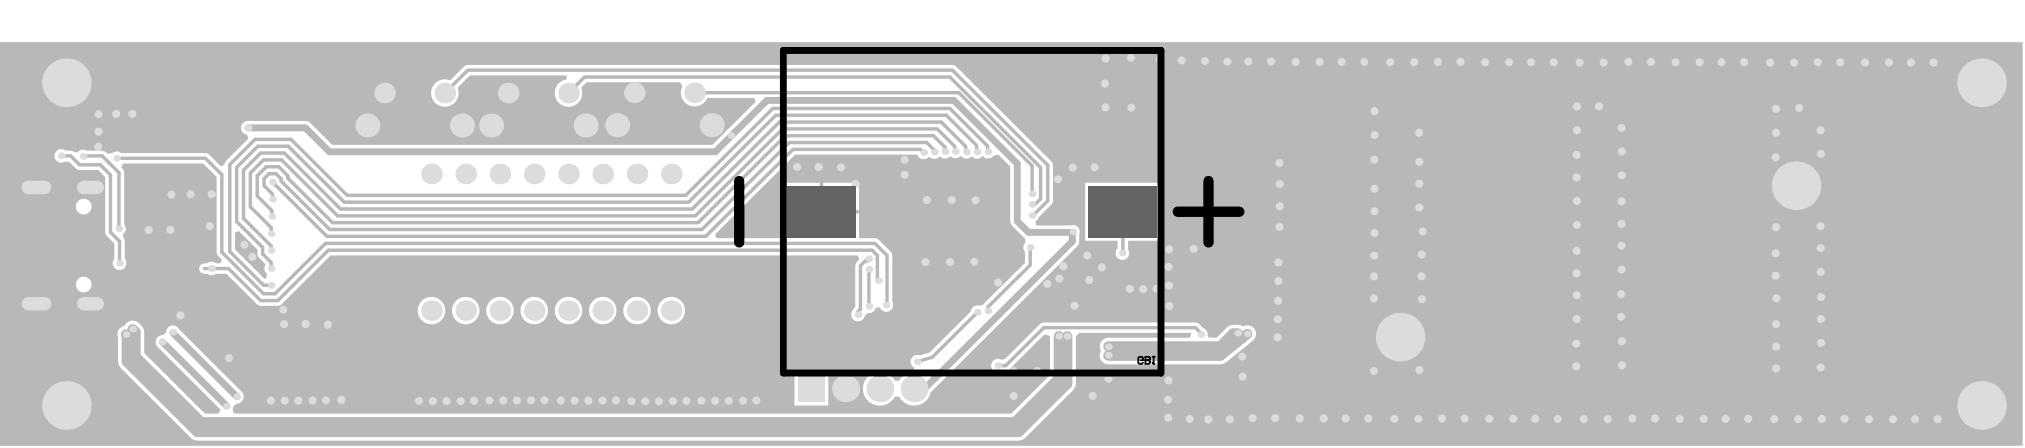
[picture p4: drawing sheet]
<svg xmlns="http://www.w3.org/2000/svg" width="500mm" height="110mm" viewBox="0 0 500 110" stroke-linecap="round" stroke-linejoin="round" font-family="sans-serif">
<g fill="#b8b8b8">
<path d="M58 57.3l.9-.4 4.7 4.6 .1 1.6 1.9 2.1a1.61 1.61 0 0 0 .3 2.3l-.2 1-.4 .2-7.3-7.2z"/>
<path d="M0 10.4h499.3v99.5h-499.3zM13.7 37.5a1.7 1.7 0 0 0 .2 2.1 1.7 1.7 0 0 0 2.2 .2l1 .1 2 1.9 5.1 .1 1.8 1.8v13.6l.4 .9 1.8 1.8-.1 3.9a1.69 1.69 0 0 0 .3 2.3 1.69 1.69 0 0 0 2.3-.1 1.69 1.69 0 0 0 .1-2.3v-4.3l-.5-1.7a1.65 1.65 0 0 0 .4-2.5v-12.7l-.1-.5-.7-.9 .4-.9h19.9l3.3 3.3v18.6l.3 .9 1 .9-.4 .9h-1.1a1.59 1.59 0 0 0-2.2 0 1.35 1.35 0 0 0-1.9 .9 1.35 1.35 0 0 0 1.2 1.7l.9 .1a1.64 1.64 0 0 0 1.9-.1h2.7l8 7.8 4.7 .1 .9-.4 12.1-12h130.1l.4 1-.9 1-.1 .5v10.2l-.5 .6a1.71 1.71 0 0 0 .4 2.7 1.71 1.71 0 0 0 2.5-1.1l.9-.7a1.63 1.63 0 0 0 1.8-1.3l1-.1a1.67 1.67 0 0 0 2.3 .9 1.67 1.67 0 0 0 .8-2.3l-.1-11.9-3.7-3.7-4.4-.1v-6.1h-18.6v6.1h-16.6l-.4-.9 19.8-19.7h30.1l.2 .4a1.69 1.69 0 0 0 2.8 .1 1.65 1.65 0 0 0 2.6-.1 1.64 1.64 0 0 0 2.6-.1 1.63 1.63 0 0 0 2.6 0 1.68 1.68 0 0 0 2.7 .1 1.67 1.67 0 0 0 2.7-.1 1.7 1.7 0 0 0 2.7-.1l1.2-.1 2.9 2.9v13.4l.1 .7 .4 .5 3.1 3 .1 1.1a1.57 1.57 0 0 0-.1 2.3v2.7l-10.4 10.4-1 .1a1.66 1.66 0 0 0-2 1.5l-10.1 10.1-2.4 .7a1.66 1.66 0 0 0-2.2 .9 1.66 1.66 0 0 0 .8 2.1l-.2 1h-.4a4.1 4.1 0 0 0-3.1 2.2h-1.1a4.2 4.2 0 0 0-6.4-1.2 4.2 4.2 0 0 0 0 6.4 4.2 4.2 0 0 0 6.4-1.2h1.1a4.2 4.2 0 0 0 4.2 2.2 4.2 4.2 0 0 0 3.5-3.3l36.2-36 .4-.5 .1-.7v-1.8a1.64 1.64 0 0 0-.4-1.8 1.64 1.64 0 0 0-1.7-.3h-8.5l-.2-1 4.2-4.6v-9.8l-24.2-24.1-120.1-.1-.9 .4-3.5 3.4a3.4 3.4 0 0 0-4.7 2.7 3.4 3.4 0 0 0 3.9 3.8 3.4 3.4 0 0 0 2.7-4.7l3-3h23.8l.1 1a3.4 3.4 0 0 0-2.9 4.1 3.4 3.4 0 0 0 4.4 2.5 3.4 3.4 0 0 0 2.1-4.6l1.3-1.3h23.1l.6 1-.2 .3a3.4 3.4 0 0 0 1.9 4.4 3.4 3.4 0 0 0 4.4-1.9h11.6l.4 1-10.7 10.6h-93.9l-5.9-5.8-.7-.1h-14.2a1.74 1.74 0 0 0-1.7 1.6 1.74 1.74 0 0 0 1.5 1.9l.3 .9-5.5 5.4-.4 .9-.9 .5-2.9-2.9-.9-.4-21-.1a1.63 1.63 0 0 0-2 .1l-1.2 .2-.8-.7-.5-.1h-3.7a1.71 1.71 0 0 0-2.4 .5 5.8 5.8 0 0 0-2.9-.5 1.65 1.65 0 0 0-2.5 .4zM203.2 45v6.8h8.9v-6.8zM193.5 45v6.8h8.9v-6.8zM18.7 50.9a1.96 1.96 0 0 0 3.9 0 1.96 1.96 0 0 0-3.9 0zM267.9 45v14.3h8v1.9a1.69 1.69 0 0 0-.1 2.3 1.69 1.69 0 0 0 2.3 .2 1.69 1.69 0 0 0 .4-2.2v-2.2h8v-14.3zM18.7 70.1a1.96 1.96 0 0 0 3.9 0 1.96 1.96 0 0 0-3.9 0zM162.3 76.6a3.4 3.4 0 0 0 6.8 0 3.4 3.4 0 0 0-6.8 0zM153.8 76.6a3.4 3.4 0 0 0 6.9 0 3.4 3.4 0 0 0-6.9 0zM145.4 76.6a3.4 3.4 0 0 0 6.8 0 3.4 3.4 0 0 0-6.8 0zM136.9 76.6a3.4 3.4 0 0 0 6.8 0 3.4 3.4 0 0 0-6.8 0zM128.5 76.6a3.4 3.4 0 0 0 6.8 0 3.4 3.4 0 0 0-6.8 0zM120 76.6a3.4 3.4 0 0 0 6.8 0 3.4 3.4 0 0 0-6.8 0zM111.6 76.6a3.4 3.4 0 0 0 6.8 0 3.4 3.4 0 0 0-6.8 0zM103.1 76.6a3.4 3.4 0 0 0 6.8 0 3.4 3.4 0 0 0-6.8 0zM29.6 80.9a2.08 2.08 0 0 0-.5 2.4v5.8l.2 .9 .5 .7 17.4 17.3 .7 .4 .8 .2h202.8l.8-.2 .7-.4 12-11.9 .4-.7 .2-.8v-11.7l.9-.9h27.3l.3 .2-.5 1h-20a2.1 2.1 0 0 0-1.8 3.3 2.1 2.1 0 0 0 1.8 3.3h27.7l1.3-.5 5.4-4.3a4.3 4.3 0 0 0 2.1-2.5 2.12 2.12 0 0 0-1-2 2.12 2.12 0 0 0-2.3 0 3.6 3.6 0 0 0-3.9 .2l-2.6 2.5h-1.9l-.3-.4a1.62 1.62 0 0 0-1-1.9l-1.1-1.1-.9-.3h-37.4l-.9 .3-8.6 8.5-.9 .4a1.69 1.69 0 0 0-2.3 .3 1.69 1.69 0 0 0 .1 2.3 1.69 1.69 0 0 0 2.3 .1l1.4-.1 .4-.3 8.6-8.5 1.4 .4v9.5l-9.5 9.5h-191.8a1.3 1.3 0 0 1-.2-1.8l.7-.6a1.77 1.77 0 0 0 1.6-1.1 1.77 1.77 0 0 0-.3-1.8l-15.5-15.5a1.67 1.67 0 0 0-1.9-.9 1.67 1.67 0 0 0-1.3 1.6l-.2 .4-.6 .3a1.78 1.78 0 0 0-1.6 1.1 1.78 1.78 0 0 0 .3 1.9l15.5 15.4-.5 1h-3.3l-15-14.9v-5.2a3.1 3.1 0 0 0-3.7-2.6l-.7 .4-.5 .8zM196.1 91.6v8.4h8.4v-8.4z"/>
</g>
<g fill="none" stroke="#b8b8b8" stroke-width=".85">
<path d="M15.1 38.4h2.3l2.2 2.2h5.1l2.6 2.5v14.2l2.2 2.2v5.4M20.5 38.4h4.7l4.2 4.2v13.8M28.8 39h21.9l4.1 4.1v19.1l10.3 10.2h2.8l12.5-12.4h135.6l3 3v12l-.2 .2M109.8 22.9l5.7-5.6h119.6l23.6 23.4v8.8l-3.9 3.7M140.3 22.9l4-3.9h90.2l22.4 22.3v7.7l-1.4 1.4h-.7M171.5 22.9h65.2l18.1 18v6.9M228 37.6l-.7-.8h-31.5l-21.6 21.4h-93.5l-13.4-13.3M230.6 37.2v-.3l-1.8-1.8h-34l-21.5 21.5h-91.9l-12-12v-.6l-1.3-1.2h-1.7l-1.2 1.2v1.8l2.1 2v1.3M233.3 37.4v-1.1l-2.8-2.8h-36.6l-21.5 21.4h-90.3l-11-11v-.6l-2.3-2.2h-3l-2.3 2.2v5l3.6 3.6v1.4M235.9 37.3l-.3-1.3-4.2-4.2h-38.2l-21.5 21.4h-88.3l-13.9-13.8h-4.4l-3.3 3.2v8.4l5.1 5.1v1.5M238.6 37.4l-.3-1.3-5.9-6h-40l-21.5 21.4h-86.8l-13.9-13.8h-5.8l-4.3 4.2v11.9l6.8 6.8v1.1M241.2 37.4l-.1-1.6-7.5-7.4h-42.1l-21.5 21.4h-85l-13.9-13.8h-7.4l-5.3 5.3v13.3l6.4 6.4v1.6l2.1 2.1v1.5"/>
<path d="M243.8 37.3v-1.3l-9.3-9.3h-43.7l-21.5 21.4h-83.6l-13.9-13.7h-8.8l-6.3 6.2v21.4l8.4 8.3h1.8M23.7 40.6h.1M264.8 57.1l-.1 .2M277.2 52.2v10.2M50.4 66.2h6l8 7.9h4.2l12.5-12.4h134.2l1.3 1.3v5.9l.3 .3M214.4 63.8v.5h-.8l-1.2 1.2v10.7l-.6 .6v.7M214.5 66.4v9.1M241.3 77l-11.1 11-3.7 1.1M251.6 68h.1M254.3 61v4.3l-10.4 10.4v.9M42.7 81.9v.2M55.9 100v.2"/>
<path d="M296.4 82.1l-1.3-1.3h-37.4l-9.4 9.3h-1.9"/>
</g>
<path d="M61.2 31.5h14.2l5.9 5.9h95.3l12.7-12.6h46.2l15.6 15.5v14.2l2.8 2.8h10.8v2.2l-36.5 36.3h-2.5M40.1 84.3l15.8 15.7M42.7 82.1l15.8 15.7" fill="none" stroke="#b8b8b8" stroke-width="1.7"/>
<path d="M31.1 82.4l.2 .2v6.5l17.4 17.4h202.8l11.9-11.9v-11.7M32.7 81.1l.8 .7v6.1l16.2 16.2h200.8l10.9-10.8v-10.4M305.6 82.2h-1.2l-3.2 3.2h-27.6M306.6 83.3v.1M307.9 82.3l-6.6 5.4h-27.7" fill="none" stroke="#b8b8b8" stroke-width="2.5"/>
<g fill="#dcdcdc">
<path d="M11 46.2h1.7zM11 46.2h1.7a1.66 1.66 0 0 1-1.7 1.7z"/>
<path d="M11 44.5v1.7zM11 44.5a1.66 1.66 0 0 1 1.7 1.7h-1.7z"/>
<path d="M5.4 46.2h1.6zM5.8 45l1.2-.5v1.7h-1.6z"/>
<path d="M7 46.2v1.7zM5.4 46.2h1.6v1.7a1.66 1.66 0 0 1-1.6-1.7z"/>
<path d="M24 46.2h1.7zM24 46.2h1.7a1.66 1.66 0 0 1-1.7 1.7z"/>
<path d="M24 44.5v1.7zM24 44.5a1.66 1.66 0 0 1 1.7 1.7h-1.7z"/>
<path d="M19 46.2h1.7zM19.5 45l1.2-.5v1.7h-1.7z"/>
<path d="M20.7 46.2v1.7zM19 46.2h1.7v1.7a1.66 1.66 0 0 1-1.7-1.7z"/>
<path d="M11 74.9h1.7zM11 74.9h1.7a1.66 1.66 0 0 1-1.7 1.6z"/>
<path d="M11 73.2v1.7zM11 73.2a1.66 1.66 0 0 1 1.7 1.7h-1.7z"/>
<path d="M5.4 74.9h1.6zM5.8 73.7l1.2-.5v1.7h-1.6z"/>
<path d="M7 74.9v1.6zM5.4 74.9h1.6v1.6a1.66 1.66 0 0 1-1.6-1.6z"/>
<path d="M24 74.9h1.7zM24 74.9h1.7a1.66 1.66 0 0 1-1.7 1.6z"/>
<path d="M24 73.2v1.7zM24 73.2a1.66 1.66 0 0 1 1.7 1.7h-1.7z"/>
<path d="M19 74.9h1.7zM19.5 73.7l1.2-.5v1.7h-1.7z"/>
<path d="M20.7 74.9v1.6zM19 74.9h1.7v1.6a1.66 1.66 0 0 1-1.7-1.6z"/>
<circle cx="60.3" cy="60.3" r="1"/>
<circle cx="62.3" cy="63.3" r="1"/>
<circle cx="294.7" cy="61.3" r="1"/>
<circle cx="270.2" cy="41.2" r="1"/>
<circle cx="52.3" cy="47.9" r="1"/>
<circle cx="42.3" cy="48" r="1"/>
<circle cx="66.9" cy="98.7" r="1"/>
<circle cx="70.3" cy="98.8" r="1"/>
<circle cx="73.7" cy="98.8" r="1"/>
<circle cx="77.2" cy="98.7" r="1"/>
<circle cx="80.5" cy="98.7" r="1"/>
<circle cx="84.3" cy="98.6" r="1"/>
<circle cx="42.1" cy="56.7" r="1"/>
<circle cx="44.5" cy="77.8" r="1"/>
<circle cx="70.1" cy="79.9" r="1"/>
<circle cx="75.4" cy="79.9" r="1"/>
<circle cx="80.9" cy="80" r="1"/>
<circle cx="223.3" cy="43.1" r="1"/>
<circle cx="223.4" cy="39.4" r="1"/>
<circle cx="282.2" cy="71.3" r="1"/>
<circle cx="285.5" cy="71.2" r="1"/>
<circle cx="339.2" cy="91.4" r="1"/>
<circle cx="326.8" cy="103.2" r="1"/>
<circle cx="320.9" cy="103.2" r="1"/>
<circle cx="288.6" cy="70.4" r="1"/>
<circle cx="288.4" cy="65.8" r="1"/>
<circle cx="288.6" cy="61.5" r="1"/>
<circle cx="173.1" cy="98.8" r="1"/>
<circle cx="176.5" cy="98.8" r="1"/>
<circle cx="179.9" cy="98.8" r="1"/>
<circle cx="183.4" cy="98.8" r="1"/>
<circle cx="186.7" cy="98.7" r="1"/>
<circle cx="155.9" cy="98.9" r="1"/>
<circle cx="159.3" cy="98.9" r="1"/>
<circle cx="162.7" cy="98.9" r="1"/>
<circle cx="166.1" cy="98.9" r="1"/>
<circle cx="169.5" cy="98.8" r="1"/>
<circle cx="138.5" cy="98.7" r="1"/>
<circle cx="141.9" cy="98.7" r="1"/>
<circle cx="145.3" cy="98.7" r="1"/>
<circle cx="148.7" cy="98.7" r="1"/>
<circle cx="152" cy="98.7" r="1"/>
<circle cx="120.8" cy="98.7" r="1"/>
<circle cx="124.2" cy="98.7" r="1"/>
<circle cx="127.6" cy="98.7" r="1"/>
<circle cx="131.1" cy="98.7" r="1"/>
<circle cx="134.4" cy="98.6" r="1"/>
<circle cx="117" cy="98.8" r="1"/>
<circle cx="113.7" cy="98.8" r="1"/>
<circle cx="110.2" cy="98.9" r="1"/>
<circle cx="106.9" cy="98.9" r="1"/>
<circle cx="103.5" cy="98.8" r="1"/>
<circle cx="24.2" cy="36.2" r="1"/>
<circle cx="24.3" cy="28.2" r="1"/>
<circle cx="291.7" cy="14.9" r="1"/>
<circle cx="286.3" cy="14.6" r="1"/>
<circle cx="303" cy="15.2" r="1"/>
<circle cx="297.4" cy="15" r="1"/>
<circle cx="306.7" cy="92.8" r="1"/>
<circle cx="306.7" cy="87.9" r="1"/>
<circle cx="339.3" cy="57.5" r="1"/>
<circle cx="339.3" cy="46.5" r="1"/>
<circle cx="339.3" cy="52.1" r="1"/>
<circle cx="350.4" cy="39.9" r="1"/>
<circle cx="350.4" cy="51.2" r="1"/>
<circle cx="350.4" cy="45.3" r="1"/>
<circle cx="438.4" cy="90.8" r="1"/>
<circle cx="438.5" cy="73.5" r="1"/>
<circle cx="438.4" cy="79.9" r="1"/>
<circle cx="438.4" cy="85.4" r="1"/>
<circle cx="449.5" cy="73.2" r="1"/>
<circle cx="449.5" cy="84.5" r="1"/>
<circle cx="449.5" cy="78.6" r="1"/>
<circle cx="449.4" cy="90.6" r="1"/>
<circle cx="448.7" cy="15.3" r="1"/>
<circle cx="402" cy="15.3" r="1"/>
<circle cx="349.1" cy="15.3" r="1"/>
<circle cx="308.2" cy="15.2" r="1"/>
<circle cx="425" cy="15.3" r="1"/>
<circle cx="437" cy="15.4" r="1"/>
<circle cx="390" cy="15.4" r="1"/>
<circle cx="336.8" cy="15.3" r="1"/>
<circle cx="343.2" cy="15.3" r="1"/>
<circle cx="246.4" cy="69.6" r="1"/>
<circle cx="272.9" cy="26.5" r="1"/>
<circle cx="272.9" cy="14.4" r="1"/>
<circle cx="268.4" cy="63" r="1"/>
<circle cx="272" cy="65.9" r="1"/>
<circle cx="268.9" cy="69" r="1"/>
<circle cx="265.2" cy="75.4" r="1"/>
<circle cx="278.9" cy="71.2" r="1"/>
<circle cx="288.7" cy="75.4" r="1"/>
<circle cx="69.9" cy="76.3" r="1"/>
<circle cx="211.2" cy="45.3" r="1"/>
<circle cx="207.6" cy="41.3" r="1"/>
<circle cx="202.1" cy="41.1" r="1"/>
<circle cx="196.8" cy="41.2" r="1"/>
<circle cx="261.2" cy="44.2" r="1"/>
<circle cx="32.7" cy="28.1" r="1"/>
<circle cx="24.3" cy="32.5" r="1"/>
<circle cx="28.7" cy="28.1" r="1"/>
<circle cx="47" cy="47.9" r="1"/>
<circle cx="273.6" cy="93.4" r="1"/>
<circle cx="269.7" cy="97.6" r="1"/>
<circle cx="256" cy="91.5" r="1"/>
<circle cx="250.2" cy="91.4" r="1"/>
<circle cx="250.3" cy="97.6" r="1"/>
<circle cx="303.6" cy="103.4" r="1"/>
<circle cx="298.3" cy="103.4" r="1"/>
<circle cx="293.7" cy="103.2" r="1"/>
<circle cx="288.5" cy="93.8" r="1"/>
<circle cx="279.2" cy="14.2" r="1"/>
<circle cx="279.3" cy="26.5" r="1"/>
<circle cx="272.8" cy="20.6" r="1"/>
<circle cx="264.8" cy="41.3" r="1"/>
<circle cx="262.5" cy="65.6" r="1"/>
<circle cx="261.5" cy="68.7" r="1"/>
<circle cx="235" cy="49.3" r="1"/>
<circle cx="56.5" cy="88.3" r="1"/>
<circle cx="51.8" cy="55.7" r="1"/>
<circle cx="36.7" cy="56.7" r="1"/>
<circle cx="258.5" cy="70" r="1"/>
<circle cx="351.2" cy="57.1" r="1"/>
<circle cx="351" cy="73.7" r="1"/>
<circle cx="339.2" cy="73.5" r="1"/>
<circle cx="339.2" cy="68.1" r="1"/>
<circle cx="288.3" cy="98.5" r="1"/>
<circle cx="288.4" cy="103" r="1"/>
<circle cx="315.5" cy="74.2" r="1"/>
<circle cx="315.4" cy="83.2" r="1"/>
<circle cx="315.4" cy="78.7" r="1"/>
<circle cx="315.6" cy="69.3" r="1"/>
<circle cx="315.6" cy="64.7" r="1"/>
<circle cx="315.9" cy="55.9" r="1"/>
<circle cx="315.9" cy="50.9" r="1"/>
<circle cx="315.9" cy="45.3" r="1"/>
<circle cx="315.8" cy="40.2" r="1"/>
<circle cx="228.8" cy="49.3" r="1"/>
<circle cx="240.8" cy="49.4" r="1"/>
<circle cx="228.5" cy="64.6" r="1"/>
<circle cx="234.6" cy="64.6" r="1"/>
<circle cx="240.5" cy="64.5" r="1"/>
<circle cx="449.4" cy="61.1" r="1"/>
<circle cx="449.4" cy="67" r="1"/>
<circle cx="449.5" cy="37.9" r="1"/>
<circle cx="449.4" cy="55.8" r="1"/>
<circle cx="444.1" cy="26.6" r="1"/>
<circle cx="449.4" cy="32.1" r="1"/>
<circle cx="438.3" cy="38.8" r="1"/>
<circle cx="438.4" cy="26.8" r="1"/>
<circle cx="438.4" cy="32.7" r="1"/>
<circle cx="438.3" cy="68" r="1"/>
<circle cx="438.3" cy="62.4" r="1"/>
<circle cx="438.4" cy="56" r="1"/>
<circle cx="350.9" cy="68.1" r="1"/>
<circle cx="351" cy="62.7" r="1"/>
<circle cx="350.3" cy="32.7" r="1"/>
<circle cx="339.2" cy="39.3" r="1"/>
<circle cx="339.3" cy="27.4" r="1"/>
<circle cx="339.3" cy="33.3" r="1"/>
<circle cx="350.4" cy="91.2" r="1"/>
<circle cx="339.2" cy="63" r="1"/>
<circle cx="389.1" cy="90.3" r="1"/>
<circle cx="389.1" cy="84.7" r="1"/>
<circle cx="389.2" cy="72.8" r="1"/>
<circle cx="389.2" cy="78.7" r="1"/>
<circle cx="389.3" cy="55.4" r="1"/>
<circle cx="389.3" cy="49.5" r="1"/>
<circle cx="389.2" cy="61.8" r="1"/>
<circle cx="389.2" cy="67.4" r="1"/>
<circle cx="400.4" cy="84.1" r="1"/>
<circle cx="400.4" cy="90" r="1"/>
<circle cx="389.3" cy="32.1" r="1"/>
<circle cx="389.3" cy="26.2" r="1"/>
<circle cx="389.2" cy="38.2" r="1"/>
<circle cx="389.2" cy="43.7" r="1"/>
<circle cx="400.3" cy="31.5" r="1"/>
<circle cx="394.7" cy="26.2" r="1"/>
<circle cx="400.3" cy="55.2" r="1"/>
<circle cx="400.3" cy="49.6" r="1"/>
<circle cx="400.4" cy="37.3" r="1"/>
<circle cx="400.4" cy="43.2" r="1"/>
<circle cx="400.3" cy="66.5" r="1"/>
<circle cx="400.3" cy="60.6" r="1"/>
<circle cx="400.2" cy="72.5" r="1"/>
<circle cx="400.2" cy="78.1" r="1"/>
<circle cx="309.2" cy="103.1" r="1"/>
<circle cx="314.8" cy="103.1" r="1"/>
<circle cx="344.2" cy="103.2" r="1"/>
<circle cx="350.1" cy="103.2" r="1"/>
<circle cx="337.8" cy="103.2" r="1"/>
<circle cx="332.2" cy="103.2" r="1"/>
<circle cx="379" cy="103.2" r="1"/>
<circle cx="384.5" cy="103.2" r="1"/>
<circle cx="396.9" cy="103.3" r="1"/>
<circle cx="391" cy="103.3" r="1"/>
<circle cx="367.6" cy="103.2" r="1"/>
<circle cx="373.5" cy="103.2" r="1"/>
<circle cx="361.5" cy="103.2" r="1"/>
<circle cx="356" cy="103.2" r="1"/>
<circle cx="449.7" cy="103.2" r="1"/>
<circle cx="455.3" cy="103.2" r="1"/>
<circle cx="467.3" cy="103.3" r="1"/>
<circle cx="461.4" cy="103.3" r="1"/>
<circle cx="478.3" cy="103.3" r="1"/>
<circle cx="472.7" cy="103.3" r="1"/>
<circle cx="426" cy="103.2" r="1"/>
<circle cx="431.6" cy="103.2" r="1"/>
<circle cx="443.9" cy="103.3" r="1"/>
<circle cx="438" cy="103.3" r="1"/>
<circle cx="414.6" cy="103.2" r="1"/>
<circle cx="420.6" cy="103.2" r="1"/>
<circle cx="408.6" cy="103.2" r="1"/>
<circle cx="403" cy="103.2" r="1"/>
<circle cx="407.5" cy="15.3" r="1"/>
<circle cx="419.6" cy="15.3" r="1"/>
<circle cx="413.6" cy="15.3" r="1"/>
<circle cx="442.9" cy="15.4" r="1"/>
<circle cx="430.5" cy="15.3" r="1"/>
<circle cx="471.7" cy="15.4" r="1"/>
<circle cx="477.3" cy="15.4" r="1"/>
<circle cx="460.4" cy="15.4" r="1"/>
<circle cx="466.3" cy="15.4" r="1"/>
<circle cx="454.3" cy="15.3" r="1"/>
<circle cx="354.9" cy="15.3" r="1"/>
<circle cx="360.5" cy="15.3" r="1"/>
<circle cx="372.5" cy="15.3" r="1"/>
<circle cx="366.6" cy="15.3" r="1"/>
<circle cx="395.9" cy="15.4" r="1"/>
<circle cx="383.5" cy="15.3" r="1"/>
<circle cx="377.9" cy="15.3" r="1"/>
<circle cx="331.2" cy="15.3" r="1"/>
<circle cx="319.8" cy="15.3" r="1"/>
<circle cx="325.8" cy="15.3" r="1"/>
<circle cx="313.8" cy="15.2" r="1"/>
<circle cx="15.1" cy="38.4" r=".82"/>
<circle cx="32.7" cy="81.1" r=".82"/>
<circle cx="29.5" cy="64.9" r=".82"/>
<circle cx="28.8" cy="39" r=".82"/>
<circle cx="42.7" cy="81.9" r=".82"/>
<circle cx="52.2" cy="66.2" r=".82"/>
<circle cx="55.9" cy="100.2" r=".82"/>
<circle cx="58.5" cy="97.8" r=".82"/>
<circle cx="180.5" cy="33.4" r=".82"/>
<circle cx="211.8" cy="77.5" r=".82"/>
<circle cx="214.4" cy="63.8" r=".82"/>
<circle cx="214.5" cy="66.4" r=".82"/>
<circle cx="218.8" cy="75.2" r=".82"/>
<circle cx="228" cy="37.6" r=".82"/>
<circle cx="233.3" cy="37.4" r=".82"/>
<circle cx="241.2" cy="37.4" r=".82"/>
<circle cx="238.6" cy="37.4" r=".82"/>
<circle cx="254.3" cy="61" r=".82"/>
<circle cx="254.8" cy="53.1" r=".82"/>
<circle cx="254.8" cy="50.4" r=".82"/>
<circle cx="254.8" cy="47.8" r=".82"/>
<circle cx="264.8" cy="57.1" r=".82"/>
<circle cx="273.6" cy="85.5" r=".82"/>
<circle cx="273.6" cy="87.5" r=".82"/>
<circle cx="305.6" cy="82.1" r=".82"/>
<circle cx="31.1" cy="82.4" r=".82"/>
<circle cx="29.4" cy="56.4" r=".82"/>
<circle cx="125.5" cy="22.9" r="2.54"/>
<circle cx="131.9" cy="76.5" r="2.54"/>
<circle cx="131.9" cy="42.9" r="2.54"/>
<circle cx="165.7" cy="76.5" r="2.54"/>
<circle cx="165.7" cy="42.9" r="2.54"/>
<circle cx="214.5" cy="75.5" r=".82"/>
<circle cx="226.5" cy="89.1" r=".82"/>
<circle cx="241.3" cy="77" r=".82"/>
<circle cx="246.4" cy="90.1" r=".82"/>
<circle cx="261.4" cy="82.9" r=".82"/>
<circle cx="296.4" cy="82.4" r=".82"/>
<circle cx="307.9" cy="82.3" r=".82"/>
<circle cx="20.5" cy="38.5" r=".82"/>
<circle cx="40.1" cy="84.3" r=".82"/>
<circle cx="66.9" cy="66.2" r=".82"/>
<circle cx="66.9" cy="61.7" r=".82"/>
<circle cx="66.9" cy="57.6" r=".82"/>
<circle cx="67.1" cy="53.3" r=".82"/>
<circle cx="67.3" cy="44.9" r=".82"/>
<circle cx="61.2" cy="31.5" r=".82"/>
<circle cx="243.9" cy="37.4" r=".82"/>
<circle cx="235.9" cy="37.3" r=".82"/>
<circle cx="230.7" cy="37.5" r=".82"/>
<circle cx="16.4" cy="99.9" r="6"/>
<circle cx="66.9" cy="70.3" r=".82"/>
<circle cx="67.3" cy="49.1" r=".82"/>
<circle cx="106.5" cy="76.5" r="2.54"/>
<circle cx="106.5" cy="42.9" r="2.54"/>
<circle cx="90.7" cy="30.9" r="2.96"/>
<circle cx="94.9" cy="22.9" r="2.54"/>
<circle cx="115" cy="76.5" r="2.54"/>
<circle cx="123.4" cy="76.5" r="2.54"/>
<circle cx="115" cy="42.9" r="2.54"/>
<circle cx="123.4" cy="42.9" r="2.54"/>
<circle cx="121.2" cy="30.9" r="2.96"/>
<circle cx="148.8" cy="76.5" r="2.54"/>
<circle cx="157.3" cy="76.5" r="2.54"/>
<circle cx="157.3" cy="42.9" r="2.54"/>
<circle cx="148.8" cy="42.9" r="2.54"/>
<circle cx="144.6" cy="30.9" r="2.96"/>
<circle cx="152.3" cy="30.8" r="2.96"/>
<circle cx="156.6" cy="22.9" r="2.54"/>
<circle cx="175.7" cy="30.8" r="2.96"/>
<circle cx="171.5" cy="22.9" r="2.54"/>
<circle cx="208.7" cy="95.8" r="3.3"/>
<circle cx="216.9" cy="69.2" r=".82"/>
<circle cx="225.7" cy="95.8" r="3.3"/>
<circle cx="243.9" cy="76.6" r=".82"/>
<circle cx="263.4" cy="82.9" r=".82"/>
<circle cx="277.1" cy="62.4" r=".82"/>
<circle cx="443.4" cy="45.8" r="6"/>
<circle cx="16.4" cy="20.4" r="6"/>
<circle cx="345.6" cy="83.1" r="6"/>
<circle cx="114" cy="30.9" r="2.96"/>
<circle cx="109.8" cy="22.9" r="2.54"/>
<circle cx="217.2" cy="95.8" r="3.3"/>
<circle cx="140.3" cy="76.5" r="2.54"/>
<circle cx="140.3" cy="42.9" r="2.54"/>
<circle cx="140.3" cy="22.9" r="2.54"/>
<circle cx="489.2" cy="99.9" r="6"/>
<circle cx="489.2" cy="20.4" r="6"/>
</g>
<g fill="#dcdcdc">
<path d="M5.4 46.2l1.6-1.7h4l1.7 1.7-1.7 1.7h-4z" fill-rule="evenodd"/>
<path d="M19 46.2l1.7-1.7h3.3l1.7 1.7-1.7 1.7h-3.3z" fill-rule="evenodd"/>
<path d="M5.4 74.9l1.6-1.7h4l1.7 1.7-1.7 1.6h-4z" fill-rule="evenodd"/>
<path d="M19 74.9l1.7-1.7h3.3l1.7 1.7-1.7 1.6h-3.3z" fill-rule="evenodd"/>
<path d="M197 92.5h6.6v6.6h-6.6z" fill-rule="evenodd"/>
</g>
<g fill="#b8b8b8">
<path d="M194.3 45.9h16.9v12.6h-16.9z" fill-rule="evenodd"/>
<path d="M268.7 45.9h16.9v12.6h-16.9z" fill-rule="evenodd"/>
</g>
<g fill="#646464">
<path d="M194.3 45.9h16.9v12.6h-16.9z" fill-rule="evenodd"/>
<path d="M268.7 45.9h16.9v12.6h-16.9z" fill-rule="evenodd"/>
</g>
<path d="M193.4 12.4h93.2v79.6h-93.2z" fill="none" stroke="#000" stroke-width="1.7"/>
<path d="M182.5 44.6v15.2M290.7 52.2h15.2M298.3 44.6v15.2" fill="none" stroke="#000" stroke-width="2.5"/>
<path d="M281.6 88.8h.6v-.6l-.3-.3h-.6l-.3 .3v1.2l.3 .3h.6l.3-.3M282.7 87.9h.9l.3 .3v.3l-.3 .3 .3 .3v.3l-.3 .3h-.9zM282.7 88.8h.9M284.5 87.9h.6M284.8 87.9v1.8l-.3-.3" fill="none" stroke="#000" stroke-width=".42"/>
<g fill="#000">
<circle cx="282.7" cy="88.8" r=".21"/>
<circle cx="284.8" cy="89.7" r=".21"/>
</g>
</svg>
